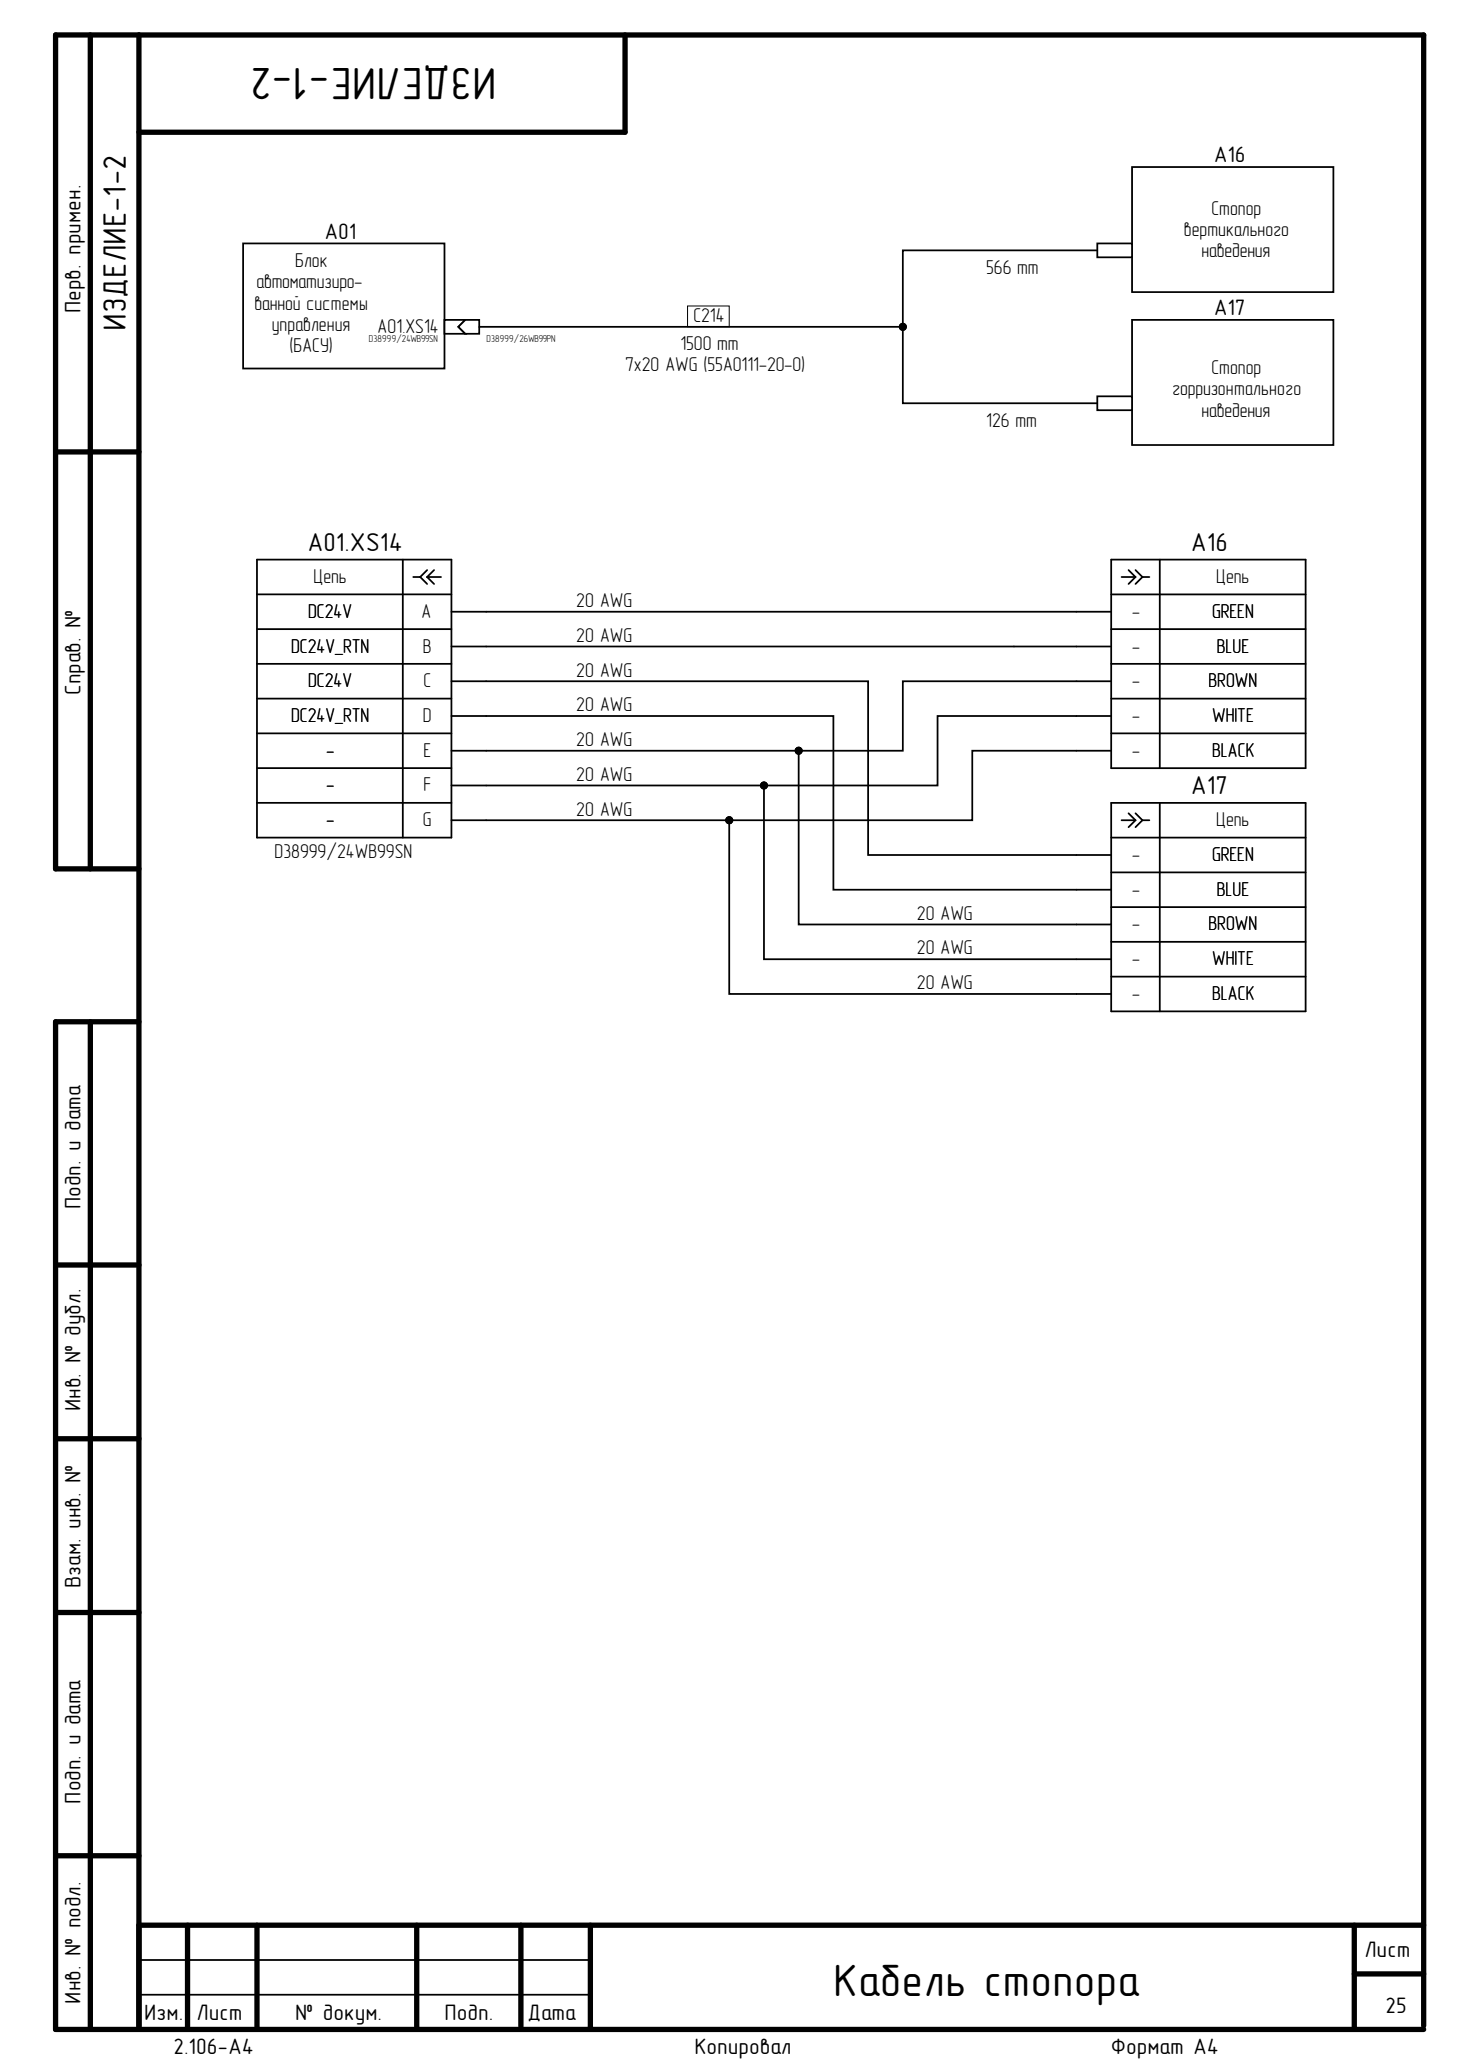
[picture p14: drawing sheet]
<svg xmlns="http://www.w3.org/2000/svg" width="210mm" height="297mm" viewBox="0 0 210 297" stroke-linecap="round" stroke-linejoin="round" font-family="sans-serif">
<defs><g id="words">
<g font-size="6.5">
<text x="71.4" y="9.8" transform="rotate(-180 71.4 9.8)">ИЗДЕЛИЕ-1-2</text>
<text x="119.8" y="287">Кабель стопора</text>
</g>
<text font-size="4.7" x="18.1" y="47.5" transform="rotate(-90 18.1 47.5)">ИЗДЕЛИЕ-1-2</text>
<g font-size="3.7">
<text x="44.2" y="79.2">A01.XS14</text>
<text x="171.2" y="79.2">A16</text>
<text x="171.2" y="114.1">A17</text>
</g>
<g font-size="3.2">
<text x="174.5" y="23.3">A16</text>
<text x="46.7" y="34.3">A01</text>
<text x="11.6" y="45" transform="rotate(-90 11.6 45)">Перв. примен.</text>
<text x="174.5" y="45.3">A17</text>
<text x="11.6" y="99.9" transform="rotate(-90 11.6 99.9)">Справ. №</text>
<text x="11.6" y="173.9" transform="rotate(-90 11.6 173.9)">Подп. и дата</text>
<text x="11.6" y="202.9" transform="rotate(-90 11.6 202.9)">Инв. № дубл.</text>
<text x="11.6" y="228.4" transform="rotate(-90 11.6 228.4)">Взам. инв. №</text>
<text x="11.6" y="259.3" transform="rotate(-90 11.6 259.3)">Подп. и дата</text>
<text x="196.2" y="281.4">Лист</text>
<text x="11.6" y="288.1" transform="rotate(-90 11.6 288.1)">Инв. № подл.</text>
<text x="20.7" y="290.4">Изм.</text>
<text x="28.2" y="290.4">Лист</text>
<text x="42.4" y="290.4">№ докум.</text>
<text x="63.9" y="290.4">Подп.</text>
<text x="75.8" y="290.4">Дата</text>
<text x="199.2" y="289.4">25</text>
<text x="24.9" y="295.4">2.106-A4</text>
<text x="99.9" y="295.4">Копировал</text>
<text x="159.7" y="295.4">Формат А4</text>
</g>
<g font-size="2.9">
<text x="170.2" y="33.9">вертикального</text>
<text x="174.2" y="30.9">Стопор</text>
<text x="36.9" y="41.5">автоматизиро-</text>
<text x="42.4" y="38.4">Блок</text>
<text x="141.8" y="39.3">566 mm</text>
<text x="172.7" y="37">наведения</text>
<text x="36.6" y="44.5">ванной системы</text>
<text x="39.1" y="47.5">управления</text>
<text x="54.3" y="47.9">A01.XS14</text>
<text x="99.7" y="46.4">С214</text>
<text x="41.6" y="50.6">(БАСУ)</text>
<text x="89.9" y="53.3">7x20 AWG (55A0111-20-0)</text>
<text x="97.8" y="50.3">1500 mm</text>
<text x="174.2" y="53.8">Стопор</text>
<text x="168.6" y="56.9">горризонтального</text>
<text x="172.7" y="59.9">наведения</text>
<text x="141.8" y="61.3">126 mm</text>
<text x="45.1" y="83.8">Цепь</text>
<text x="174.8" y="83.8">Цепь</text>
<text x="44.3" y="88.8">DC24V</text>
<text x="60.6" y="88.8">A</text>
<text x="82.9" y="87.3">20 AWG</text>
<text x="162.8" y="88.8">-</text>
<text x="174.3" y="88.8">GREEN</text>
<text x="41.9" y="93.8">DC24V_RTN</text>
<text x="60.8" y="93.8">B</text>
<text x="82.9" y="92.3">20 AWG</text>
<text x="162.8" y="93.8">-</text>
<text x="174.9" y="93.8">BLUE</text>
<text x="44.3" y="98.8">DC24V</text>
<text x="60.9" y="98.8">C</text>
<text x="82.9" y="97.3">20 AWG</text>
<text x="162.8" y="98.8">-</text>
<text x="173.7" y="98.8">BROWN</text>
<text x="41.9" y="103.8">DC24V_RTN</text>
<text x="60.8" y="103.8">D</text>
<text x="82.9" y="102.3">20 AWG</text>
<text x="82.9" y="107.3">20 AWG</text>
<text x="162.8" y="103.8">-</text>
<text x="174.3" y="103.8">WHITE</text>
<text x="46.9" y="108.8">-</text>
<text x="46.9" y="113.8">-</text>
<text x="60.9" y="108.8">E</text>
<text x="60.9" y="113.8">F</text>
<text x="82.9" y="112.3">20 AWG</text>
<text x="162.8" y="108.8">-</text>
<text x="174.3" y="108.8">BLACK</text>
<text x="46.9" y="118.8">-</text>
<text x="60.8" y="118.8">G</text>
<text x="82.9" y="117.3">20 AWG</text>
<text x="174.8" y="118.8">Цепь</text>
<text x="39.5" y="123.4">D38999/24WB99SN</text>
<text x="162.8" y="123.8">-</text>
<text x="174.3" y="123.8">GREEN</text>
<text x="162.8" y="128.8">-</text>
<text x="174.9" y="128.8">BLUE</text>
<text x="131.8" y="132.2">20 AWG</text>
<text x="131.8" y="137.2">20 AWG</text>
<text x="162.8" y="133.8">-</text>
<text x="173.7" y="133.8">BROWN</text>
<text x="131.8" y="142.2">20 AWG</text>
<text x="162.8" y="138.8">-</text>
<text x="162.8" y="143.7">-</text>
<text x="174.3" y="138.8">WHITE</text>
<text x="174.3" y="143.7">BLACK</text>
</g>
<g font-size="1.4">
<text x="53" y="49.2">D38999/24WB99SN</text>
<text x="69.9" y="49.2">D38999/26WB99PN</text>
</g>
</g></defs>
<g fill="none" stroke="#000" stroke-width=".76">
<path d="M13 5v119.9M20 5v286.8M89.9 5v14h-69.9M8 65h12M20 124.9h-12v-119.9h196.7v286.3M13 146.9v144.9M20 146.9h-12v144.9h196.7M8 181.9h12M8 206.9h12M8 231.8h12M8 266.8h12M20 276.8h184.7"/>
<path d="M27 276.8v15M36.9 276.8v15M59.9 276.8v15M74.9 276.8v15M84.9 276.8v15M194.7 276.8v15M194.7 283.8h10"/>
</g>
<path d="M35 35h28.9v18h-28.9zM162.8 24h28.9v18h-28.9zM20 286.8h64.9M20 281.8h64.9" fill="none" stroke="#000" stroke-width=".25"/>
<path d="M98.8 44h6v3h-6z" fill="none" stroke="#000" stroke-width=".14"/>
<path d="M157.8 35h5v2h-5z" fill-rule="evenodd" fill="#fff"/>
<path d="M157.8 35h5v2h-5z" fill="none" stroke="#000" stroke-width=".25"/>
<path d="M63.9 46h3l-1 1 1 1h-3z" fill-rule="evenodd" fill="#fff"/>
<path d="M63.9 46h3l-1 1 1 1h-3z" fill="none" stroke="#000" stroke-width=".25"/>
<path d="M66.9 46h2v2h-2l-1-1z" fill-rule="evenodd" fill="#fff"/>
<path d="M66.9 46h2v2h-2l-1-1zM162.8 46h28.9v18h-28.9z" fill="none" stroke="#000" stroke-width=".25"/>
<path d="M157.8 57h5v2h-5z" fill-rule="evenodd" fill="#fff"/>
<g fill="none" stroke="#000" stroke-width=".25">
<path d="M157.8 36h-28v11h-60.9M129.8 47v11h28M157.8 57h5v2h-5zM36.9 80.5h28v39.9h-28zM36.9 85.5h28M36.9 90.5h28M36.9 95.4h28M57.9 80.5v39.9M59.4 83h1M60.4 83l1 1M61.4 83l1 1M61.4 83h2"/>
<path d="M61.4 82l-1 1M62.4 82l-1 1M64.9 88h94.9M64.9 92.9h94.9M64.9 97.9h59.9v25h35M159.8 97.9h-30v10h-64.9M159.8 80.5h27.9v29.9h-27.9zM159.8 85.5h27.9M159.8 90.5h27.9M159.8 95.4h27.9M161.2 83h2M162.2 82l1 1"/>
<path d="M163.2 83l-1 1M163.2 82l1 1M164.2 83h1M164.2 83l-1 1M166.7 80.5v29.9M36.9 100.4h28M36.9 105.4h28M36.9 110.4h28M36.9 115.4h28M64.9 102.9h54.9v25h40M104.8 117.9v25h55M109.8 112.9v25h50"/>
<path d="M114.8 107.9v25h45M159.8 102.9h-25v10h-69.9M159.8 107.9h-20v10h-74.9M159.8 100.4h27.9M159.8 105.4h27.9M159.8 115.4h27.9v30h-27.9zM161.2 117.9h2M162.2 116.9l1 1M163.2 117.9l-1 1M163.2 116.9l1 1M164.2 117.9h1M164.2 117.9l-1 1"/>
<path d="M166.7 115.4v30M159.8 120.4h27.9M159.8 125.4h27.9M159.8 130.4h27.9M159.8 135.4h27.9M159.8 140.4h27.9"/>
</g>
<g fill="#000">
<circle cx="129.8" cy="47" r=".51"/>
<circle cx="104.8" cy="117.9" r=".51"/>
<circle cx="109.8" cy="112.9" r=".51"/>
<circle cx="114.8" cy="107.9" r=".51"/>
</g>
<g fill="none" stroke="#000" stroke-width=".14">
<circle cx="129.8" cy="47" r=".51"/>
<circle cx="104.8" cy="117.9" r=".51"/>
<circle cx="109.8" cy="112.9" r=".51"/>
<circle cx="114.8" cy="107.9" r=".51"/>
</g>
<use href="#words"/>
</svg>
